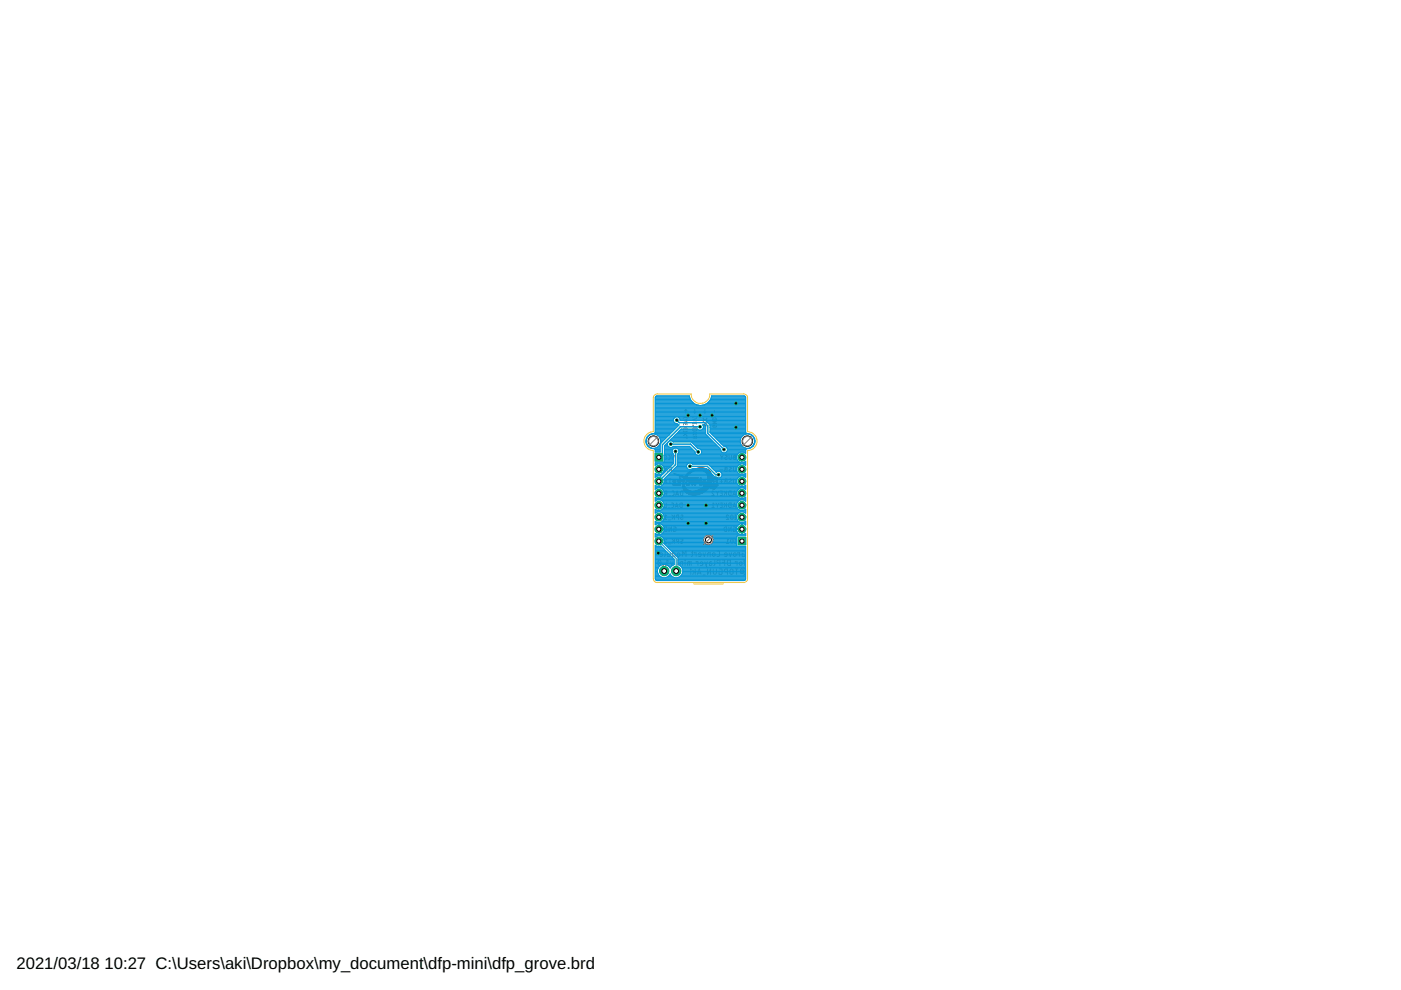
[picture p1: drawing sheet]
<svg xmlns="http://www.w3.org/2000/svg" width="297mm" height="210mm" viewBox="0 0 297 210" stroke-linecap="round" stroke-linejoin="round" font-family="sans-serif">
<defs><g id="words">
<g font-size="3.5">
<text x="3.5" y="205.4">2021/03/18</text>
<text x="22.2" y="205.4">10:27 C:\Users\aki\Dropbox\my_document\dfp-mini\dfp_grove.brd</text>
</g>
</g></defs>
<g fill="none" stroke="#808080" stroke-width=".21">
<path d="M140.9 96.5h.3l.1 .2-.1 .6-.3 .1M140.9 99l.6 1M141.5 99l-.6 1M141.6 96.5h.3l.1 .2v.6l-.4 .1M142 99.5l-.2 .5M142.1 99.5l-.3-.3 .2-.1 .3-.1v1M142.1 99.5h.2M142.4 96.5l.3 .9 .3-.9M144.8 91.4l.3 .2 .6-.2M144.8 88.7l.5-.2 .4 .2M144.9 92.8h.7M144.9 91.9l.7 .5"/>
<path d="M144.9 90.4h.1M145.3 90.9l-.3-.2-.1 .4M145.3 91l.1-.2 .2-.1v.4M145.3 89.9l-.1-.2h-.2l-.1 .4M145.3 90l.2-.3 .1 .4M145.4 86.8v.8M145.4 86.8l-.3 .3M145.4 86.8l.2 .3M145.6 92.6v.4M145.6 91.9l-.7 .5M145.6 88.9l-.7 .3 .7 .2M146.9 91.2l.3 .2 .6-.2"/>
<path d="M146.9 88.5l.4-.2 .5 .2M146.9 92.9h.8v-.3l-.3-.1-.1 .4M146.9 92.5l.4 .1M146.9 91.7l.8 .5M146.9 90.2h.1M147 87.3l.3 .3M147.3 86.8v.8M147.4 90.7l-.4-.1-.1 .4M147.4 90.9v-.3h.2l.1 .4M147.4 89.7l-.1-.2h-.3l-.1 .4M147.4 89.8v-.2l.2-.1 .1 .4M147.6 87.3l-.3 .3"/>
<path d="M147.7 91.7l-.8 .5M147.7 88.8l-.8 .2 .8 .2M149.1 89.2l.2 .4 .5-.1v-.3M149.1 88.6l.2 .3h.5v-.3M149.2 87.3l.2 .3M149.4 86.8v.8M149.7 87.3l-.3 .3M149.8 89.8l-.7 .3 .7 .2M151.2 88.7l.6-.1 .1 .4h-.8zM151.5 87.1v.3M151.9 90.2l-.1 .4-.6-.1-.1-.3h.4v.1M151.9 89.4h-.8l.8 .4h-.8"/>
<path d="M152.7 99.6h.6M152.7 96.5l.4 .4M153.1 96.9v.5M153.4 96.5l-.3 .4M153.7 96.6l.4-.1 .1 .2-.5 .4v.2l.2 .1 .3-.1M153.8 99.1l.4-.1v1l-.4-.1-.2-.1 .3-.4-.2-.1zM153.9 99.4h.3M154.6 96.5v.8l.2 .1 .3-.1v-.8M154.6 99.1h.4l.1 .2-.5 .4v.2l.2 .1 .3-.2M155.5 99v.8l.2 .2 .3-.2v-.8M155.6 96.6l.4-.1v.9l-.5-.1v-.3l.2-.1-.1-.1zM155.7 96.9h.3"/>
<path d="M139.6 119l.5 .6M139.6 118.8l.2-.1a.64 .64 0 0 1 .3 .6 .64 .64 0 0 1-.4 .6l-.2-.6zM140.4 117.6h-.5a.27 .27 0 0 1 .2-.4 .27 .27 0 0 1 .3 .3v.5h-.5M140.6 119.9h.1M140.9 101.6l.6 .9M140.9 110.1h.5M140.9 111.8l.5-.1v1l-.5-.1zM141 116.8v1l-.2 .2M141.1 104.6l-.2 .5M141.1 119.9h.6M141.1 104.6l-.2-.1v-.3l.5-.1v1M141.1 104.6h.3"/>
<path d="M141.3 106.7v.9h-.4M141.4 114.5a.26 .26 0 0 0-.4-.2 .26 .26 0 0 0-.1 .4l.5 .5h-.5M141.4 109.4l-.3-.2v.9M141.5 101.6l-.6 .9M141.6 117.2v.8l.5-.1v-.7M141.7 107.7h.4M141.7 110.2h.5M141.7 115.3h.5M141.7 119l-.3-.3v1.2M141.8 101.6h.5M141.8 105.2h.4M141.8 111.7v1l.5-1v1"/>
<path d="M142 101.6v.9M142.2 119.1l.2 .8 .3-.8M142.4 106.7h.3l.1 .1v.7l-.4 .1M142.5 109.2l.5 .6M142.5 114.3l.5 .5M142.5 104.1h.3l.1 .2v.6l-.4 .2M142.6 116.8v1.2h.5v-.7l-.5-.1M142.8 109.6l-.3 .5M142.8 114.6l-.3 .6M142.8 111.7l.5 .1v.7l-.2 .2h-.3v-.6h.2M143 109.2v.9M143 114.3v.9"/>
<path d="M143.1 107.6l.3-.9 .4 .9M143.2 107.4h.5M143.3 105.1l.3-1 .3 1M143.3 104.8h.5M143.7 118.7h.1M143.7 119.1v.8M143.9 109.7h-.4l-.1-.4 .5-.1v.9M143.9 114.8l-.5-.1 .1-.4h.4v.9M144.2 106.7h.5v.9l-.6-.2zM144.2 119.9v-.6l.2-.2h.3v.8M144.3 104.2l.5-.1v1l-.5-.1zM144.4 109.3l.2-.1 .2 .2-.5 .4v.2l.2 .1 .3-.1"/>
<path d="M144.4 114.3h.2l.2 .2-.5 .4v.2l.2 .1 .3-.1M144.7 118v-1.2l.4 .7 .4-.7v1.2M145.2 118.7h.1M145.2 119.1v.8M145.8 119.9v-.6l.2-.2h.6v.8M146.2 119.1v.8M146.6 117.2h.3M146.8 116.8v1l-.2 .2M147.2 117.3v-.1h.4v.8M147.6 119.2v-.1h.4v.8M148.6 117.6h-.5a.28 .28 0 0 1 .2-.4 .28 .28 0 0 1 .3 .3v.4l-.5 .1M149 119.5h-.5a.28 .28 0 0 1 .2-.4 .28 .28 0 0 1 .3 .3l-.1 .5h-.4"/>
<path d="M149.1 117.2l.2 .8 .3-.8M149.4 119.1l.4 1.2h.2M150 119.1l-.3 .8M150.1 118v-.6l.1-.2h.4v.8M150.9 119.1h-.4l-.1 .2v.6l.4-.1 .1-.3-.5-.1M150.9 107.6h.5M151.2 117.3l.2-.1 .2 .1v.5l-.2 .2-.3-.2zM151.4 104.3a.26 .26 0 0 0-.3-.2 .26 .26 0 0 0-.1 .4l.4 .6h-.5M151.4 106.8l-.2-.1v.9M151.6 118.7v1l-.3 .2M151.8 104.1l.3 .5M151.8 106.7l.3 .4"/>
<path d="M152 116.8h.4l.1 .3v.7l-.5 .2M152.1 104.6v.5M152.1 107.1v.5M152.4 104.1l-.3 .5M152.4 106.7l-.3 .4M152.6 119.4l-.5-.1v-.5l.5-.1v1.2M152.7 102.2h.6M152.7 104.1h.4v1h-.4M152.7 106.7h.4v.9h-.4M152.8 104.5h.3M152.8 107.1h.3M153 101.8v.7"/>
<path d="M153.1 118.7h.5v1.2M153.1 119.2h.5M153.5 104.1l.5 .6M153.5 106.7l.5 .5M153.6 111.8l.5-.1v1l-.5-.1zM153.8 101.6h.4v.9h-.4l-.2-.2 .3-.3-.2-.2zM153.8 104.5l-.3 .6M153.8 107l-.3 .6M153.9 102h.3M154 115.2h.5M154 104.1v1M154 106.7v.9"/>
<path d="M154.2 117.6h-.6a.28 .28 0 0 1 .2-.4 .28 .28 0 0 1 .4 .3l-.1 .5h-.5M154.3 118.8l.6-.1v1.2h-.5l-.2-.2zM154.5 109.4a.26 .26 0 0 0-.3-.2 .26 .26 0 0 0-.1 .4l.4 .5h-.5M154.5 111.7v1l.5-1v1M154.5 114.5l-.2-.2v.9M154.6 104.2l.4-.1v1l-.4-.1zM154.6 106.7h.4v.9l-.4-.1zM154.6 117.2l.2 .8 .3-.8M154.6 101.6h.4l.1 .2-.5 .4v.2l.2 .1 .3-.1M155 109.2l.4 .1v.7l-.2 .1-.3-.1zM155 114.3l.4 .1v.7l-.2 .1-.3-.1zM155.4 105.1l.3-1 .3 1"/>
<path d="M155.4 107.6l.3-.9 .3 .9M155.4 104.8h.5M155.4 107.4h.5M155.5 101.6v.8l.2 .1 .3-.1v-.8M155.5 111.7l.5 .1v.8l-.2 .1h-.3v-.6h.1M155.8 109.2h.2M155.8 110.1h.2M155.8 114.3h.2M155.8 115.2h.2M155.9 109.2v.9M155.9 114.3v.9M155.9 119.2v-.1h.4v.8"/>
<path d="M156.4 117.3v-.1h.4v.8M157.4 116.8l.6 .2v.7l-.1 .3h-.5v-.7h.2M157.6 118.7l.3 .1v1.1M157.6 119.1h.4M146.4 120.6h.1M146.5 121v.8M146.9 121l.5 .4M147.2 121.2l-.3 .6M147.4 120.6v1.2M147.9 121.8l.4-1.2 .4 1.2M148 121.5h.5M149 121.9h.5"/>
<path d="M150 120.6v1.2l.7-1.2v1.2M151.2 120.6v.9l.3 .3 .3-.2 .1-1M152.5 120.6l.6 .2v.8l-.1 .2h-.5v-.7h.2M154.2 121.3l-.6-.2v-.4l.6-.1v1.2M154.9 120.7l.3-.1 .2 .2v.8l-.2 .2-.3-.1-.1-.2zM155.9 120.6h.6M156.2 120.6v1.2M157.3 121.4l.2 .2 .2-.1v-.6l-.4-.1v.6l-.2 .2-.1-.2v-.5a.52 .52 0 0 1 .5-.5 .52 .52 0 0 1 .5 .5v.8l-.4 .3"/>
<circle cx="143.8" cy="117.6" r=".35"/>
<circle cx="155.7" cy="117.6" r=".35"/>
<circle cx="157" cy="119.5" r=".35"/>
</g>
<g fill="#808080" stroke="#808080" stroke-width=".21">
<path d="M146.8 104.9h.7z"/>
<path d="M146.6 104.9h1.1z"/>
<path d="M146.4 104.9h1.5z"/>
<path d="M146.3 104.8l1.7 .1z"/>
<path d="M146.2 104.8h1.9z"/>
<path d="M146.1 104.8h2.1z"/>
<path d="M146 104.7l2.3 .1z"/>
<path d="M146 104.7l2.4 .1z"/>
<path d="M145.9 104.7h2.5z"/>
<path d="M145.8 104.6l2.7 .1z"/>
<path d="M145.8 104.6l2.8 .1z"/>
<path d="M145.8 104.6h2.9z"/>
<path d="M145.7 104.6h3.1z"/>
<path d="M145.6 104.5l3.2 .1z"/>
<path d="M145.6 104.5h3.3z"/>
<path d="M145.5 104.5h3.5z"/>
<path d="M145.5 104.4l3.6 .1z"/>
<path d="M145.5 104.4h3.6z"/>
<path d="M145.4 104.4h3.7z"/>
<path d="M145.4 104.3l3.8 .1z"/>
<path d="M145.4 104.3l3.9 .1z"/>
<path d="M145.4 104.3h3.9z"/>
<path d="M145.3 104.2l4 .1z"/>
<path d="M145.3 104.2l4.1 .1z"/>
<path d="M145.3 104.2h4.1z"/>
<path d="M145.2 104.2h4.3z"/>
<path d="M147.1 104.1l2.4 .1z"/>
<path d="M145.2 104.1l1.4 .1z"/>
<path d="M147.3 104.1l2.2 .1z"/>
<path d="M145.2 104.1l1.2 .1z"/>
<path d="M147.4 104.1h2.2z"/>
<path d="M145.2 104.1h1.1z"/>
<path d="M147.5 104.1h2.1z"/>
<path d="M145.1 104.1h1.1z"/>
<path d="M147.6 104l2 .1z"/>
<path d="M145.1 104l1 .1z"/>
<path d="M147.7 104h2z"/>
<path d="M145.1 104h1z"/>
<path d="M147.8 104h1.9z"/>
<path d="M145.1 104h.9z"/>
<path d="M147.9 103.9l1.9 .1z"/>
<path d="M145.1 103.9l.9 .1z"/>
<path d="M148 103.9h1.8z"/>
<path d="M145 103.9h.9z"/>
<path d="M148.1 103.9h1.8z"/>
<path d="M145 103.9h.8z"/>
<path d="M148.2 103.8l1.7 .1z"/>
<path d="M145 103.8l.8 .1z"/>
<path d="M148.2 103.8h1.7z"/>
<path d="M145 103.8h.7z"/>
<path d="M148.3 103.8h1.6z"/>
<path d="M144.9 103.8h.8z"/>
<path d="M148.3 103.7l1.7 .1z"/>
<path d="M144.9 103.7l.8 .1z"/>
<path d="M148.4 103.7l1.6 .1z"/>
<path d="M144.9 103.7l.7 .1z"/>
<path d="M151.3 103.7h.1z"/>
<path d="M148.5 103.7h1.5z"/>
<path d="M144.9 103.7h.7z"/>
<path d="M151.2 103.7h.3z"/>
<path d="M148.5 103.7h1.6z"/>
<path d="M151.2 103.6l.3 .1z"/>
<path d="M148.5 103.6l1.6 .1z"/>
<path d="M144.9 103.6l.6 .1z"/>
<path d="M151.1 103.6l.5 .1z"/>
<path d="M148.6 103.6l1.5 .1z"/>
<path d="M151 103.6h.6z"/>
<path d="M148.7 103.6h1.4z"/>
<path d="M144.9 103.6h.6z"/>
<path d="M151 103.5l.6 .1z"/>
<path d="M148.7 103.5l1.5 .1z"/>
<path d="M144.9 103.5l.6 .1z"/>
<path d="M150.9 103.5l.7 .1z"/>
<path d="M144.8 103.5l.6 .1z"/>
<path d="M150.8 103.5h.8z"/>
<path d="M148.8 103.5h1.4z"/>
<path d="M144.8 103.5h.6z"/>
<path d="M150.7 103.5h1z"/>
<path d="M150.7 103.4l1 .1z"/>
<path d="M148.9 103.4l1.4 .1z"/>
<path d="M144.8 103.4l.6 .1z"/>
<path d="M150.6 103.4h1.1z"/>
<path d="M148.9 103.4h1.4z"/>
<path d="M144.8 103.4h.6z"/>
<path d="M150.5 103.4h1.2z"/>
<path d="M149 103.4h1.3z"/>
<path d="M144.8 103.4h.5z"/>
<path d="M150.5 103.4h1.3z"/>
<path d="M150.5 103.3l1.3 .1z"/>
<path d="M149.1 103.3l1.3 .1z"/>
<path d="M144.8 103.3l.5 .1z"/>
<path d="M150.5 103.3h1.3z"/>
<path d="M149.1 103.3h1.3z"/>
<path d="M144.8 103.3h.4z"/>
<path d="M150.6 103.2l1.3 .1z"/>
<path d="M149.2 103.2l1.2 .1z"/>
<path d="M144.8 103.2l.4 .1z"/>
<path d="M144.7 103.2l.5 .1z"/>
<path d="M150.6 103.2h1.3z"/>
<path d="M149.2 103.2h1.3z"/>
<path d="M144.7 103.2h.5z"/>
<path d="M150.6 103.1l1.4 .1z"/>
<path d="M149.3 103.1l1.2 .1z"/>
<path d="M144.8 103.1l.4 .1z"/>
<path d="M150.7 103.1h1.3z"/>
<path d="M149.3 103.1h1.2z"/>
<path d="M144.8 103.1h.3z"/>
<path d="M149.3 103.1h1.3z"/>
<path d="M150.7 103l1.3 .1z"/>
<path d="M149.4 103l1.2 .1z"/>
<path d="M144.7 103l.4 .1z"/>
<path d="M150.7 103l1.2 .1z"/>
<path d="M149.4 103l.9 .1z"/>
<path d="M151.4 103h.4z"/>
<path d="M150.7 103h.5z"/>
<path d="M149.4 103h.6z"/>
<path d="M144.7 103h.4z"/>
<path d="M150.7 103h.4z"/>
<path d="M149.5 103h.4z"/>
<path d="M150.7 102.9l.3 .1z"/>
<path d="M149.6 102.9l.3 .1z"/>
<path d="M150.8 102.9h.3z"/>
<path d="M149.6 102.9h.3z"/>
<path d="M145.7 102.9h.2z"/>
<path d="M142.8 102.9h.3z"/>
<path d="M150.3 102.9h.3z"/>
<path d="M149.6 102.9h.2z"/>
<path d="M145.6 102.9h.4z"/>
<path d="M142.8 102.9h.4z"/>
<path d="M151.2 102.8l1.1 .1z"/>
<path d="M150.8 102.8l.2 .1z"/>
<path d="M150.2 102.8l.5 .1z"/>
<path d="M150 102.8l.1 .1z"/>
<path d="M149.7 102.8l.1 .1z"/>
<path d="M149.1 102.8l.3 .1z"/>
<path d="M148.3 102.8l.4 .1z"/>
<path d="M147.3 102.8l.1 .1z"/>
<path d="M146.7 102.8l.2 .1z"/>
<path d="M145.6 102.8l.4 .1z"/>
<path d="M144 102.8l.4 .1z"/>
<path d="M143.4 102.8l.5 .1z"/>
<path d="M142.7 102.8l.5 .1z"/>
<path d="M151.2 102.8h1z"/>
<path d="M150.9 102.8h.1z"/>
<path d="M150.2 102.8h.5z"/>
<path d="M149.9 102.8h.3z"/>
<path d="M149.7 102.8h.1z"/>
<path d="M149.1 102.8h.4z"/>
<path d="M148.4 102.8h.3z"/>
<path d="M147.3 102.8h.1z"/>
<path d="M146.7 102.8h.2z"/>
<path d="M145.6 102.8h.5z"/>
<path d="M144.7 102.8h.4z"/>
<path d="M144 102.8h.3z"/>
<path d="M143.5 102.8h.4z"/>
<path d="M142.7 102.8h.5z"/>
<path d="M149.9 102.8h.8z"/>
<path d="M148.4 102.8h.2z"/>
<path d="M147.3 102.8h.2z"/>
<path d="M145.9 102.8h.2z"/>
<path d="M145.5 102.8h.3z"/>
<path d="M144.8 102.8h.2z"/>
<path d="M144.1 102.8h.2z"/>
<path d="M143.5 102.8h.3z"/>
<path d="M143.1 102.8h.1z"/>
<path d="M142.7 102.8h.2z"/>
<path d="M151.9 102.8h.2z"/>
<path d="M151.2 102.8h.1z"/>
<path d="M150 102.8h.7z"/>
<path d="M149.4 102.8h.2z"/>
<path d="M149 102.8h.2z"/>
<path d="M148.5 102.8h.1z"/>
<path d="M146 102.8h.1z"/>
<path d="M145.5 102.8h.2z"/>
<path d="M143.6 102.8h.2z"/>
<path d="M143.1 102.8h.2z"/>
<path d="M142.6 102.8h.3z"/>
<path d="M152 102.7l.1 .1z"/>
<path d="M151.1 102.7l.2 .1z"/>
<path d="M150.6 102.7l.1 .1z"/>
<path d="M150.1 102.7l.2 .1z"/>
<path d="M149.5 102.7l.1 .1z"/>
<path d="M148.5 102.7l.1 .1z"/>
<path d="M147.3 102.7l.2 .1z"/>
<path d="M146.7 102.7l.2 .1z"/>
<path d="M146 102.7l.2 .1z"/>
<path d="M145.5 102.7l.2 .1z"/>
<path d="M144.9 102.7l.1 .1z"/>
<path d="M144.1 102.7l.2 .1z"/>
<path d="M143.6 102.7l.2 .1z"/>
<path d="M143.2 102.7l.1 .1z"/>
<path d="M142.7 102.7l.1 .1z"/>
<path d="M152 102.7h.1z"/>
<path d="M151.1 102.7h.1z"/>
<path d="M150.6 102.7h.2z"/>
<path d="M150.1 102.7h.1z"/>
<path d="M149.5 102.7h.1z"/>
<path d="M148.7 102.7h.2z"/>
<path d="M148.5 102.7h.1z"/>
<path d="M147.3 102.7h.2z"/>
<path d="M146.7 102.7h.2z"/>
<path d="M146 102.7h.2z"/>
<path d="M145.5 102.7h.1z"/>
<path d="M144.9 102.7h.1z"/>
<path d="M144.1 102.7h.2z"/>
<path d="M143.7 102.7h.1z"/>
<path d="M142.7 102.7h.1z"/>
<path d="M147.2 102.7h.3z"/>
<path d="M143.7 102.7h.2z"/>
<path d="M152 102.6l.1 .1z"/>
<path d="M150.7 102.6l.1 .1z"/>
<path d="M150.1 102.6l.1 .1z"/>
<path d="M149.5 102.6l.1 .1z"/>
<path d="M148.5 102.6l.1 .1z"/>
<path d="M147.2 102.6l.3 .1z"/>
<path d="M146.7 102.6l.2 .1z"/>
<path d="M146.1 102.6l.1 .1z"/>
<path d="M145.5 102.6l.1 .1z"/>
<path d="M144.9 102.6l.1 .1z"/>
<path d="M144.1 102.6l.2 .1z"/>
<path d="M143.7 102.6l.2 .1z"/>
<path d="M142.7 102.6l.1 .1z"/>
<path d="M150.3 102.6l.2 .1z"/>
<path d="M149.5 102.6l.2 .1z"/>
<path d="M149.2 102.6l.2 .1z"/>
<path d="M146.8 102.6l.2 .1z"/>
<path d="M146.6 102.6l.2 .1z"/>
<path d="M143.8 102.6l.1 .1z"/>
<path d="M152 102.6h.1z"/>
<path d="M150.7 102.6h.1z"/>
<path d="M150.3 102.6h.3z"/>
<path d="M149.8 102.6h.1z"/>
<path d="M149.5 102.6h.2z"/>
<path d="M149.1 102.6h.3z"/>
<path d="M148.5 102.6h.1z"/>
<path d="M147.4 102.6h.1z"/>
<path d="M147.2 102.6h.1z"/>
<path d="M146.8 102.6h.2z"/>
<path d="M146.6 102.6h.2z"/>
<path d="M146.1 102.6h.1z"/>
<path d="M145.4 102.6h.2z"/>
<path d="M144.9 102.6h.1z"/>
<path d="M144.1 102.6h.2z"/>
<path d="M143.8 102.6h.1z"/>
<path d="M142.7 102.6h.1z"/>
<path d="M149.6 102.6h.1z"/>
<path d="M149.1 102.6h.4z"/>
<path d="M143.8 102.6h.2z"/>
<path d="M152 102.5l.1 .1z"/>
<path d="M150.7 102.5l.1 .1z"/>
<path d="M150.3 102.5l.3 .1z"/>
<path d="M149.8 102.5l.1 .1z"/>
<path d="M149.6 102.5l.1 .1z"/>
<path d="M149.1 102.5l.4 .1z"/>
<path d="M148.7 102.5l.2 .1z"/>
<path d="M148.5 102.5l.1 .1z"/>
<path d="M147.4 102.5l.1 .1z"/>
<path d="M147.2 102.5l.1 .1z"/>
<path d="M146.9 102.5l.1 .1z"/>
<path d="M146.6 102.5l.1 .1z"/>
<path d="M146.1 102.5l.2 .1z"/>
<path d="M145.4 102.5l.2 .1z"/>
<path d="M144.9 102.5l.1 .1z"/>
<path d="M144.1 102.5l.2 .1z"/>
<path d="M143.8 102.5l.2 .1z"/>
<path d="M142.7 102.5l.2 .1z"/>
<path d="M150.7 102.5l.2 .1z"/>
<path d="M149.8 102.5l.2 .1z"/>
<path d="M149.1 102.5l.3 .1z"/>
<path d="M148.2 102.5l.2 .1z"/>
<path d="M147.4 102.5l.2 .1z"/>
<path d="M152 102.5h.1z"/>
<path d="M150.7 102.5h.2z"/>
<path d="M150.3 102.5h.3z"/>
<path d="M149.8 102.5h.2z"/>
<path d="M149.6 102.5h.1z"/>
<path d="M149 102.5h.5z"/>
<path d="M148.7 102.5h.2z"/>
<path d="M148.5 102.5h.1z"/>
<path d="M148.2 102.5h.2z"/>
<path d="M147.4 102.5h.2z"/>
<path d="M147.2 102.5h.1z"/>
<path d="M146.9 102.5h.1z"/>
<path d="M146.6 102.5h.1z"/>
<path d="M146.1 102.5h.2z"/>
<path d="M145.4 102.5h.1z"/>
<path d="M144.1 102.5h.2z"/>
<path d="M143.9 102.5h.1z"/>
<path d="M142.7 102.5h.2z"/>
<path d="M152 102.4l.1 .1z"/>
<path d="M150.7 102.4l.2 .1z"/>
<path d="M150.3 102.4l.3 .1z"/>
<path d="M149.8 102.4l.2 .1z"/>
<path d="M149.6 102.4l.1 .1z"/>
<path d="M148.7 102.4l.8 .1z"/>
<path d="M148.5 102.4l.1 .1z"/>
<path d="M148.1 102.4l.3 .1z"/>
<path d="M147.4 102.4l.2 .1z"/>
<path d="M147.2 102.4l.1 .1z"/>
<path d="M146.9 102.4l.1 .1z"/>
<path d="M146.6 102.4l.1 .1z"/>
<path d="M146.1 102.4l.2 .1z"/>
<path d="M145.4 102.4l.1 .1z"/>
<path d="M144.1 102.4l.2 .1z"/>
<path d="M143.9 102.4l.1 .1z"/>
<path d="M142.8 102.4l.2 .1z"/>
<path d="M148 102.4l.4 .1z"/>
<path d="M147.5 102.4l.1 .1z"/>
<path d="M143.9 102.4l.2 .1z"/>
<path d="M152 102.4h.1z"/>
<path d="M150.7 102.4h.2z"/>
<path d="M150.3 102.4h.3z"/>
<path d="M149.8 102.4h.2z"/>
<path d="M149.6 102.4h.1z"/>
<path d="M148.7 102.4h.8z"/>
<path d="M148.5 102.4h.1z"/>
<path d="M148 102.4h.4z"/>
<path d="M147.5 102.4h.1z"/>
<path d="M147.1 102.4h.2z"/>
<path d="M146.9 102.4h.1z"/>
<path d="M146.6 102.4h.1z"/>
<path d="M146.1 102.4h.2z"/>
<path d="M145.4 102.4h.1z"/>
<path d="M144.1 102.4h.2z"/>
<path d="M144 102.4h.1z"/>
<path d="M142.9 102.4h.2z"/>
<path d="M148.7 102.4h.2z"/>
<path d="M147.9 102.4h.5z"/>
<path d="M144 102.4h.3z"/>
<path d="M152 102.3l.1 .1z"/>
<path d="M150.7 102.3l.2 .1z"/>
<path d="M150.3 102.3l.3 .1z"/>
<path d="M149.6 102.3l.1 .1z"/>
<path d="M148.7 102.3l.2 .1z"/>
<path d="M148.5 102.3l.1 .1z"/>
<path d="M147.8 102.3l.6 .1z"/>
<path d="M147.5 102.3l.1 .1z"/>
<path d="M147.1 102.3l.2 .1z"/>
<path d="M146.9 102.3l.1 .1z"/>
<path d="M146.6 102.3l.1 .1z"/>
<path d="M146.1 102.3l.2 .1z"/>
<path d="M145.4 102.3l.2 .1z"/>
<path d="M143.9 102.3l.3 .1z"/>
<path d="M143 102.3l.2 .1z"/>
<path d="M152 102.3h.1z"/>
<path d="M150.7 102.3h.2z"/>
<path d="M150.3 102.3h.3z"/>
<path d="M149.6 102.3h.1z"/>
<path d="M148.7 102.3h.2z"/>
<path d="M148.5 102.3h.1z"/>
<path d="M147.7 102.3h.7z"/>
<path d="M147.5 102.3h.1z"/>
<path d="M147.1 102.3h.1z"/>
<path d="M146.9 102.3h.1z"/>
<path d="M146.5 102.3h.2z"/>
<path d="M146.1 102.3h.2z"/>
<path d="M145.4 102.3h.2z"/>
<path d="M144.1 102.3h.1z"/>
<path d="M143.9 102.3h.2z"/>
<path d="M143 102.3h.2z"/>
<path d="M150.7 102.3h.1z"/>
<path d="M146.9 102.3h.2z"/>
<path d="M146.5 102.3h.1z"/>
<path d="M143.9 102.3h.1z"/>
<path d="M143.1 102.3h.1z"/>
<path d="M152 102.2l.1 .1z"/>
<path d="M150.7 102.2l.1 .1z"/>
<path d="M150.3 102.2l.3 .1z"/>
<path d="M149.6 102.2l.1 .1z"/>
<path d="M148.5 102.2l.1 .1z"/>
<path d="M147.7 102.2l.7 .1z"/>
<path d="M147.5 102.2l.1 .1z"/>
<path d="M147.1 102.2l.1 .1z"/>
<path d="M147 102.2l.1 .1z"/>
<path d="M146.5 102.2l.1 .1z"/>
<path d="M146.1 102.2l.2 .1z"/>
<path d="M145.4 102.2l.2 .1z"/>
<path d="M144.1 102.2l.1 .1z"/>
<path d="M143.8 102.2l.2 .1z"/>
<path d="M143.1 102.2l.1 .1z"/>
<path d="M149 102.2l.7 .1z"/>
<path d="M147.8 102.2l.6 .1z"/>
<path d="M147 102.2l.2 .1z"/>
<path d="M146.1 102.2l.1 .1z"/>
<path d="M145.5 102.2l.1 .1z"/>
<path d="M152 102.2h.1z"/>
<path d="M150.7 102.2h.1z"/>
<path d="M150.3 102.2h.3z"/>
<path d="M150.1 102.2h.1z"/>
<path d="M148.9 102.2h.8z"/>
<path d="M148.5 102.2h.1z"/>
<path d="M147.8 102.2h.6z"/>
<path d="M147.5 102.2h.1z"/>
<path d="M147 102.2h.2z"/>
<path d="M146.5 102.2h.1z"/>
<path d="M146.1 102.2h.1z"/>
<path d="M145.5 102.2h.1z"/>
<path d="M144.1 102.2h.1z"/>
<path d="M143.8 102.2h.1z"/>
<path d="M143.1 102.2h.1z"/>
<path d="M150.3 102.2h.2z"/>
<path d="M147.5 102.2h.2z"/>
<path d="M152 102.1l.1 .1z"/>
<path d="M150.7 102.1l.1 .1z"/>
<path d="M150.3 102.1l.2 .1z"/>
<path d="M150.1 102.1l.1 .1z"/>
<path d="M148.9 102.1l.8 .1z"/>
<path d="M148.7 102.1l.2 .1z"/>
<path d="M148.5 102.1l.1 .1z"/>
<path d="M147.8 102.1l.6 .1z"/>
<path d="M147.6 102.1l.1 .1z"/>
<path d="M147.3 102.1l.1 .1z"/>
<path d="M147 102.1l.2 .1z"/>
<path d="M146.5 102.1l.1 .1z"/>
<path d="M146.1 102.1l.1 .1z"/>
<path d="M145.5 102.1l.1 .1z"/>
<path d="M144.1 102.1l.1 .1z"/>
<path d="M143.7 102.1l.2 .1z"/>
<path d="M143.1 102.1l.1 .1z"/>
<path d="M150.6 102.1l.2 .1z"/>
<path d="M149.5 102.1l.1 .1z"/>
<path d="M149 102.1l.1 .1z"/>
<path d="M144.8 102.1l.2 .1z"/>
<path d="M143.7 102.1l.1 .1z"/>
<path d="M151.3 102.1h.8z"/>
<path d="M150.6 102.1h.2z"/>
<path d="M150.1 102.1h.1z"/>
<path d="M149.5 102.1h.1z"/>
<path d="M149 102.1h.1z"/>
<path d="M148.5 102.1h.1z"/>
<path d="M147.8 102.1h.6z"/>
<path d="M147.6 102.1h.1z"/>
<path d="M147.3 102.1h.1z"/>
<path d="M147 102.1h.2z"/>
<path d="M146.5 102.1h.1z"/>
<path d="M146 102.1h.2z"/>
<path d="M145.5 102.1h.1z"/>
<path d="M144.8 102.1h.2z"/>
<path d="M144.5 102.1h.2z"/>
<path d="M144.1 102.1h.1z"/>
<path d="M143.7 102.1h.1z"/>
<path d="M143.1 102.1h.1z"/>
<path d="M151.3 102l.8 .1z"/>
<path d="M150.6 102l.1 .1z"/>
<path d="M150.1 102l.1 .1z"/>
<path d="M149.5 102l.1 .1z"/>
<path d="M149 102l.1 .1z"/>
<path d="M148.5 102l.1 .1z"/>
<path d="M147.8 102l.6 .1z"/>
<path d="M147.6 102l.1 .1z"/>
<path d="M147.3 102l.1 .1z"/>
<path d="M147 102l.1 .1z"/>
<path d="M146.4 102l.2 .1z"/>
<path d="M146 102l.2 .1z"/>
<path d="M145.5 102l.2 .1z"/>
<path d="M144.8 102l.2 .1z"/>
<path d="M144.5 102l.2 .1z"/>
<path d="M144.1 102l.1 .1z"/>
<path d="M143.6 102l.2 .1z"/>
<path d="M143.1 102l.1 .1z"/>
<path d="M142.7 102l.1 .1z"/>
<path d="M150.5 102l.2 .1z"/>
<path d="M150.1 102l.2 .1z"/>
<path d="M149.4 102l.2 .1z"/>
<path d="M149 102l.2 .1z"/>
<path d="M146 102l.1 .1z"/>
<path d="M152 102h.1z"/>
<path d="M150.9 102h.1z"/>
<path d="M150.5 102h.2z"/>
<path d="M150.1 102h.2z"/>
<path d="M149.4 102h.2z"/>
<path d="M149.1 102h.1z"/>
<path d="M148.5 102h.1z"/>
<path d="M147.8 102h.6z"/>
<path d="M147.6 102h.1z"/>
<path d="M147.3 102h.2z"/>
<path d="M147 102h.2z"/>
<path d="M146.4 102h.1z"/>
<path d="M145.9 102h.2z"/>
<path d="M145.6 102h.2z"/>
<path d="M144.5 102h.4z"/>
<path d="M144.1 102h.1z"/>
<path d="M143.6 102h.2z"/>
<path d="M143.1 102h.1z"/>
<path d="M142.6 102h.3z"/>
<path d="M150.1 102h.6z"/>
<path d="M149.1 102h.4z"/>
<path d="M147.8 102h.5z"/>
<path d="M145.6 102h.5z"/>
<path d="M143.5 102h.4z"/>
<path d="M143 102h.2z"/>
<path d="M142.7 102h.2z"/>
<path d="M152 101.9l.1 .1z"/>
<path d="M150.8 101.9l.2 .1z"/>
<path d="M150.2 101.9l.4 .1z"/>
<path d="M149.1 101.9l.4 .1z"/>
<path d="M148.5 101.9l.1 .1z"/>
<path d="M147.9 101.9l.3 .1z"/>
<path d="M147.6 101.9l.1 .1z"/>
<path d="M147.3 101.9l.2 .1z"/>
<path d="M147 101.9l.2 .1z"/>
<path d="M146.4 101.9l.1 .1z"/>
<path d="M145.6 101.9l.4 .1z"/>
<path d="M144.5 101.9l.3 .1z"/>
<path d="M144.1 101.9l.1 .1z"/>
<path d="M142.7 101.9l.5 .1z"/>
<path d="M152 101.9h.1z"/>
<path d="M150.8 101.9h.2z"/>
<path d="M150.2 101.9h.4z"/>
<path d="M149.2 101.9h.3z"/>
<path d="M148.5 101.9h.1z"/>
<path d="M147.9 101.9h.2z"/>
<path d="M147.6 101.9h.1z"/>
<path d="M147.3 101.9h.2z"/>
<path d="M147 101.9h.2z"/>
<path d="M146.7 101.9h.1z"/>
<path d="M146.4 101.9h.1z"/>
<path d="M145.7 101.9h.3z"/>
<path d="M145 101.9h.2z"/>
<path d="M144.5 101.9h.2z"/>
<path d="M144.1 101.9h.1z"/>
<path d="M142.8 101.9h.3z"/>
<path d="M150.3 101.9h.2z"/>
<path d="M149.2 101.9h.2z"/>
<path d="M147.9 101.9h.1z"/>
<path d="M146.9 101.9h.3z"/>
<path d="M146.6 101.9h.2z"/>
<path d="M142.9 101.9h.1z"/>
<path d="M150.7 101.9h.3z"/>
<path d="M147.6 101.9h.2z"/>
<path d="M147.1 101.9h.1z"/>
<path d="M146.9 101.9h.1z"/>
<path d="M146.3 101.9h.2z"/>
<path d="M152 101.8l.1 .1z"/>
<path d="M150.7 101.8l.3 .1z"/>
<path d="M148.5 101.8l.1 .1z"/>
<path d="M147.6 101.8l.2 .1z"/>
<path d="M147.3 101.8l.2 .1z"/>
<path d="M147.1 101.8l.1 .1z"/>
<path d="M146.9 101.8l.1 .1z"/>
<path d="M146.6 101.8l.2 .1z"/>
<path d="M146.3 101.8l.2 .1z"/>
<path d="M145 101.8l.2 .1z"/>
<path d="M144.1 101.8l.1 .1z"/>
<path d="M152 101.8h.1z"/>
<path d="M150.6 101.8h.4z"/>
<path d="M148.5 101.8h.1z"/>
<path d="M147.6 101.8h.2z"/>
<path d="M147.4 101.8h.1z"/>
<path d="M147.1 101.8h.1z"/>
<path d="M146.9 101.8h.1z"/>
<path d="M146.6 101.8h.2z"/>
<path d="M146.3 101.8h.2z"/>
<path d="M144.9 101.8h.3z"/>
<path d="M144.1 101.8h.1z"/>
<path d="M147.7 101.8h.1z"/>
<path d="M146.6 101.8h.1z"/>
<path d="M152 101.7l.1 .1z"/>
<path d="M150.3 101.7l.7 .1z"/>
<path d="M148.5 101.7l.1 .1z"/>
<path d="M147.7 101.7l.1 .1z"/>
<path d="M147.4 101.7l.1 .1z"/>
<path d="M147.1 101.7l.1 .1z"/>
<path d="M146.9 101.7l.1 .1z"/>
<path d="M146.6 101.7l.2 .1z"/>
<path d="M146.3 101.7l.1 .1z"/>
<path d="M144.9 101.7l.3 .1z"/>
<path d="M144.1 101.7l.1 .1z"/>
<path d="M152 101.7h.1z"/>
<path d="M150.3 101.7h.7z"/>
<path d="M148.5 101.7h.1z"/>
<path d="M147.7 101.7h.1z"/>
<path d="M147.1 101.7h.2z"/>
<path d="M146.9 101.7h.1z"/>
<path d="M146.6 101.7h.2z"/>
<path d="M146.3 101.7h.1z"/>
<path d="M144.9 101.7h.3z"/>
<path d="M144.1 101.7h.1z"/>
<path d="M146.6 101.7h.1z"/>
<path d="M152 101.6l.1 .1z"/>
<path d="M150.3 101.6l.7 .1z"/>
<path d="M148.5 101.6l.1 .1z"/>
<path d="M147.7 101.6l.1 .1z"/>
<path d="M147.1 101.6l.2 .1z"/>
<path d="M146.9 101.6l.1 .1z"/>
<path d="M146.5 101.6l.2 .1z"/>
<path d="M146.3 101.6l.1 .1z"/>
<path d="M146 101.6l.2 .1z"/>
<path d="M144.9 101.6l.3 .1z"/>
<path d="M144.1 101.6l.1 .1z"/>
<path d="M146.8 101.6l.2 .1z"/>
<path d="M146 101.6l.1 .1z"/>
<path d="M152 101.6h.1z"/>
<path d="M150.3 101.6h.7z"/>
<path d="M148.5 101.6h.1z"/>
<path d="M147.7 101.6h.1z"/>
<path d="M147.2 101.6h.1z"/>
<path d="M146.8 101.6h.2z"/>
<path d="M146.5 101.6h.2z"/>
<path d="M146.3 101.6h.1z"/>
<path d="M145.9 101.6h.2z"/>
<path d="M145 101.6h.3z"/>
<path d="M144.1 101.6h.1z"/>
<path d="M146.8 101.6h.1z"/>
<path d="M146.2 101.6h.2z"/>
<path d="M145.8 101.6h.3z"/>
<path d="M152 101.5l.1 .1z"/>
<path d="M150.3 101.5l.7 .1z"/>
<path d="M148.5 101.5l.1 .1z"/>
<path d="M147.7 101.5l.1 .1z"/>
<path d="M147.2 101.5l.1 .1z"/>
<path d="M146.8 101.5l.1 .1z"/>
<path d="M146.5 101.5l.2 .1z"/>
<path d="M146.2 101.5l.2 .1z"/>
<path d="M145.7 101.5l.4 .1z"/>
<path d="M145 101.5l.3 .1z"/>
<path d="M144.1 101.5l.1 .1z"/>
<path d="M150.4 101.5l.6 .1z"/>
<path d="M147.7 101.5l.2 .1z"/>
<path d="M146.2 101.5l.1 .1z"/>
<path d="M152 101.5h.1z"/>
<path d="M150.4 101.5h.6z"/>
<path d="M148.5 101.5h.1z"/>
<path d="M147.7 101.5h.2z"/>
<path d="M147.2 101.5h.1z"/>
<path d="M146.8 101.5h.1z"/>
<path d="M146.5 101.5h.1z"/>
<path d="M146.2 101.5h.1z"/>
<path d="M145.6 101.5h.5z"/>
<path d="M145 101.5h.3z"/>
<path d="M144.1 101.5h.1z"/>
<path d="M150.5 101.5h.5z"/>
<path d="M147.8 101.5h.1z"/>
<path d="M145.5 101.5h.6z"/>
<path d="M145 101.5h.2z"/>
<path d="M144.1 101.5h.2z"/>
<path d="M152 101.4l.1 .1z"/>
<path d="M151.2 101.4l.1 .1z"/>
<path d="M150.5 101.4l.5 .1z"/>
<path d="M150.1 101.4l.1 .1z"/>
<path d="M148.5 101.4l.2 .1z"/>
<path d="M147.8 101.4l.1 .1z"/>
<path d="M147.2 101.4l.1 .1z"/>
<path d="M146.8 101.4l.1 .1z"/>
<path d="M146.2 101.4l.1 .1z"/>
<path d="M145.5 101.4l.5 .1z"/>
<path d="M144.1 101.4l.2 .1z"/>
<path d="M152 101.4h.1z"/>
<path d="M151.2 101.4h.1z"/>
<path d="M150.5 101.4h.5z"/>
<path d="M150.1 101.4h.2z"/>
<path d="M148.5 101.4h.2z"/>
<path d="M147.8 101.4h.1z"/>
<path d="M147.2 101.4h.1z"/>
<path d="M146.7 101.4h.2z"/>
<path d="M146.2 101.4h.1z"/>
<path d="M145.4 101.4h.6z"/>
<path d="M144.1 101.4h.2z"/>
<path d="M151.9 101.4h.2z"/>
<path d="M151.2 101.4h.5z"/>
<path d="M150.1 101.4h.1z"/>
<path d="M147.8 101.4h.2z"/>
<path d="M147.2 101.4h.2z"/>
<path d="M145.3 101.4h.6z"/>
<path d="M144.1 101.4h.1z"/>
<path d="M151.2 101.3l.9 .1z"/>
<path d="M150.5 101.3l.5 .1z"/>
<path d="M148.5 101.3l.1 .1z"/>
<path d="M147.8 101.3l.2 .1z"/>
<path d="M147.2 101.3l.2 .1z"/>
<path d="M146.7 101.3l.2 .1z"/>
<path d="M146.1 101.3l.2 .1z"/>
<path d="M145.2 101.3l.7 .1z"/>
<path d="M144.1 101.3l.1 .1z"/>
<path d="M151.2 101.3h.9z"/>
<path d="M150.4 101.3h.6z"/>
<path d="M147.7 101.3h.3z"/>
<path d="M147.1 101.3h.4z"/>
<path d="M146.7 101.3h.2z"/>
<path d="M146.1 101.3h.3z"/>
<path d="M145.2 101.3h.7z"/>
<path d="M151.2 101.3h1z"/>
<path d="M147.6 101.3h.5z"/>
<path d="M146.6 101.3h.4z"/>
<path d="M146 101.3h.4z"/>
<path d="M145.1 101.3h.8z"/>
<path d="M150.2 101.3h.8z"/>
<path d="M148 101.3h.1z"/>
<path d="M145 101.3h.8z"/>
<path d="M150.2 101.2l.8 .1z"/>
<path d="M144.9 101.2l.9 .1z"/>
<path d="M150.2 101.2h.8z"/>
<path d="M144.9 101.2h.7z"/>
<path d="M150.1 101.2h.9z"/>
<path d="M144.8 101.2h.7z"/>
<path d="M150.1 101.1l.9 .1z"/>
<path d="M144.7 101.1l.8 .1z"/>
<path d="M144.6 101.1l.8 .1z"/>
<path d="M150.1 101.1h.9z"/>
<path d="M144.6 101.1h.7z"/>
<path d="M150.1 101l.9 .1z"/>
<path d="M144.5 101l.6 .1z"/>
<path d="M144.4 101l.7 .1z"/>
<path d="M150.1 101h.9z"/>
<path d="M145.4 101h.2z"/>
<path d="M144.4 101h.5z"/>
<path d="M145.3 101h.3z"/>
<path d="M144.3 101h.6z"/>
<path d="M150.1 100.9l.8 .1z"/>
<path d="M145.3 100.9l.3 .1z"/>
<path d="M144.2 100.9l.6 .1z"/>
<path d="M145.4 100.9l.3 .1z"/>
<path d="M144.1 100.9l.6 .1z"/>
<path d="M150.1 100.9h.8z"/>
<path d="M145.4 100.9h.3z"/>
<path d="M144.1 100.9h.4z"/>
<path d="M144 100.9h.5z"/>
<path d="M150 100.8l.9 .1z"/>
<path d="M145.4 100.8l.3 .1z"/>
<path d="M143.9 100.8l.5 .1z"/>
<path d="M150 100.8h.9z"/>
<path d="M145.4 100.8h.4z"/>
<path d="M143.8 100.8h.5z"/>
<path d="M143.8 100.8h.4z"/>
<path d="M145.5 100.8h.3z"/>
<path d="M143.7 100.8h.4z"/>
<path d="M150 100.7l.9 .1z"/>
<path d="M145.5 100.7l.4 .1z"/>
<path d="M143.6 100.7l.4 .1z"/>
<path d="M150 100.7h.9z"/>
<path d="M145.5 100.7h.4z"/>
<path d="M143.6 100.7h.3z"/>
<path d="M143.5 100.7h.3z"/>
<path d="M150 100.6l.9 .1z"/>
<path d="M145.5 100.6l.4 .1z"/>
<path d="M143.4 100.6l.3 .1z"/>
<path d="M150 100.6h.9z"/>
<path d="M145.6 100.6h.4z"/>
<path d="M143.3 100.6h.3z"/>
<path d="M143.3 100.6h.2z"/>
<path d="M149.9 100.5l1 .1z"/>
<path d="M145.6 100.5l.4 .1z"/>
<path d="M143.2 100.5l.2 .1z"/>
<path d="M149.9 100.5l.9 .1z"/>
<path d="M143.1 100.5l.2 .1z"/>
<path d="M149.9 100.5h.9z"/>
<path d="M145.6 100.5h.5z"/>
<path d="M143 100.5h.2z"/>
<path d="M145.7 100.5h.4z"/>
<path d="M143 100.5h.1z"/>
<path d="M149.9 100.4l.9 .1z"/>
<path d="M145.7 100.4l.4 .1z"/>
<path d="M142.9 100.4l.1 .1z"/>
<path d="M149.8 100.4l1 .1z"/>
<path d="M145.7 100.4l.5 .1z"/>
<path d="M149.8 100.4h1z"/>
<path d="M145.8 100.4h.4z"/>
<path d="M145.8 100.4h.5z"/>
<path d="M149.8 100.3l.9 .1z"/>
<path d="M145.8 100.3l.5 .1z"/>
<path d="M149.8 100.3h.9z"/>
<path d="M145.8 100.3h.5z"/>
<path d="M145.9 100.3h.4z"/>
<path d="M149.7 100.2l1 .1z"/>
<path d="M145.9 100.2l.5 .1z"/>
<path d="M149.7 100.2h1z"/>
<path d="M146 100.2h.4z"/>
<path d="M146 100.2h.5z"/>
<path d="M149.6 100.2h1.1z"/>
<path d="M149.6 100.1l1 .1z"/>
<path d="M146 100.1l.6 .1z"/>
<path d="M149.6 100.1h1z"/>
<path d="M146.1 100.1h.5z"/>
<path d="M149.5 100l1.1 .1z"/>
<path d="M146.2 100l.5 .1z"/>
<path d="M149.5 100l1 .1z"/>
<path d="M149.5 100h1.1z"/>
<path d="M146.3 100h.5z"/>
<path d="M149.4 99.9l1.1 .1z"/>
<path d="M146.3 99.9l.6 .1z"/>
<path d="M149.3 99.9h1.2z"/>
<path d="M146.4 99.9h.6z"/>
<path d="M149.2 99.9h1.2z"/>
<path d="M146.5 99.9h.5z"/>
<path d="M149.2 99.8l1.2 .1z"/>
<path d="M146.5 99.8l.6 .1z"/>
<path d="M149.1 99.8h1.3z"/>
<path d="M146.6 99.8h.6z"/>
<path d="M146.6 99.8h.7z"/>
<path d="M149 99.8h1.3z"/>
<path d="M146.6 99.8h.8z"/>
<path d="M148.9 99.7l1.4 .1z"/>
<path d="M146.7 99.7l.8 .1z"/>
<path d="M148.8 99.7h1.5z"/>
<path d="M146.8 99.7h.8z"/>
<path d="M148.6 99.7h1.6z"/>
<path d="M146.8 99.7h1z"/>
<path d="M148.4 99.6l1.8 .1z"/>
<path d="M146.9 99.6l1.2 .1z"/>
<path d="M146.9 99.6l3.3 .1z"/>
<path d="M147 99.6h3.1z"/>
<path d="M147 99.5l3.1 .1z"/>
<path d="M147.1 99.5l2.9 .1z"/>
<path d="M147.2 99.5h2.8z"/>
<path d="M147.2 99.5h2.7z"/>
<path d="M147.3 99.4l2.6 .1z"/>
<path d="M147.4 99.4l2.4 .1z"/>
<path d="M147.5 99.4h2.2z"/>
<path d="M147.6 99.4h2.1z"/>
<path d="M147.7 99.3l1.9 .1z"/>
<path d="M147.8 99.3h1.7z"/>
<path d="M147.8 99.3h1.6z"/>
<path d="M148 99.3h1.3z"/>
<path d="M148.2 99.2l.9 .1z"/>
<path d="M148.4 99.2h.5z"/>
</g>
<path d="M142.2 94.2h4.2l1.6 1.6M143.2 95.7v2.8l-3.5 3.5M143.5 89.1l.5 .5h5.4l.7 .7v1.6l3.4 3.4M146.3 98.9h3.6l1.8 1.7h.7M148.4 90.5h-4.1l-3.9 3.8v1.9l-.7 .8" fill="none" stroke="#0696d7" stroke-width=".32"/>
<g fill="none" stroke="#0696d7" stroke-width=".21">
<path d="M136.9 93.4h.1M136.9 93.6h.1M137 93.8h.1M137 93.3h.1M137 94h.1M137 93.1h.1M137 93.2a1.53 1.53 0 0 1 1.5-1.2 1.53 1.53 0 0 1 1.5 1.2M137 93.2v.6l.3 .6 .4 .4M137.1 94.1h.1M137.1 92.9h.1M137.2 94.3h.1M137.2 92.8h.1"/>
<path d="M137.2 94.5h.2M137.2 92.6h.2M137.4 94.6h.1M137.4 92.4h.1M137.6 94.8h.1M137.6 92.2h.2M137.7 94.8l.5 .2h.6l.6-.2M137.9 95h.2M137.9 92.1h.3M138.9 95.3h1.1M138.9 92.1h3.1M138.9 91.7h3.5"/>
<path d="M138.9 89.2h3.9M138.9 91.2h4M138.9 98.4h.5M138.9 98.6h.1M138.9 98.2h3.9M138.9 95.7h1.1M138.9 95.5h1.1M138.9 91.5h3.6M138.9 91.4h3.8M138.9 91h4.1M138.9 90.9h4.3M138.9 90.7h4.5"/>
<path d="M138.9 90.5h4.7M138.9 90.4h4.8M138.9 90.2h5M138.9 90h4.8M138.9 89.8h4.7M138.9 89.7h4.2M138.9 89.5h4M138.9 89.3h3.9M138.9 89h3.9M138.9 88.8h3.9M138.9 88.6h4M138.9 88.5h4.3"/>
<path d="M138.9 88.3h19.2M138.9 88.1h19.2M138.9 87.9h19.2M138.9 87.8h19.2M138.9 87.6h19.2M138.9 87.4h19.2M138.9 87.3h19.2M138.9 87.1h19.2M138.9 86.9h19.2M138.9 86.8h19.2M138.9 86.6h19.2M138.9 86.4h19.2"/>
<path d="M138.9 86.3h19.2M138.9 86.1h19.2M138.9 85.9h9.2M138.9 85.7h8.6M138.9 85.6h8.3M138.9 85.4h8M138.9 85.2h7.9M138.9 85h7.7M138.9 84.9h7.6M138.9 84.7h7.5M138.9 84.5h7.4M138.9 84.4h7.4"/>
<path d="M139 84.2h7.2M139 95h1M139.1 84h7M139.1 84l-.2 .3v7.4l-.2 .2M139.1 84l7-.1 .3 .9M139.3 92.2h2.6M139.4 94.8h.6M139.5 92.4h2.2M139.6 94.6h.4M139.7 92.6h1.8M139.7 94.5h.3M139.8 92.8h1.5"/>
<path d="M139.8 94.3h.2M139.9 94.1h.1M139.9 92.9h1.3M140 98.4h2.7M140 93.1h1M140 94h.1M140 93.4h.7M140 93.2v.6l-.2 .6-.4 .4M140 93.8h.3M140 93.6h.5M140 93.3h.8M140.4 98.6h2.1"/>
<path d="M140.5 98.7h1.8M140.7 98.9h1.5M140.7 98.1h2.1M140.7 99.9h.4M140.7 99.1h1.3M140.8 99.8h.5M140.8 97.9l-.2 .2h-1.7v.6a1.14 1.14 0 0 1 1.9 .6M140.8 99.3v.4M140.8 99.7l-.5 .8M140.8 96.5h2M140.8 99.6h.7M140.8 99.4h.8"/>
<path d="M140.8 99.3h1M140.8 97.9h2M140.8 97.7h2M140.8 97.6h2M140.8 97.4h2M140.8 97.2h2M140.8 97h2M140.8 96.9h2M140.8 96.7h2M140.9 94.6h.8M140.9 95.8h1.6M140.9 95.1h1.9"/>
<path d="M140.9 95h5.7M140.9 96h1.7M140.9 96.4h1.9M140.9 96.2h1.8M140.9 95.7h1.6M140.9 95.5h1.7M140.9 95.3h1.7M140.9 94.8h1M140.9 94.5h.7M141.1 94.3h.4M141.3 94.1h.2M141.4 94h.1"/>
<path d="M141.5 94.3a.71 .71 0 0 0 .5 .6 .71 .71 0 0 0 .7-.3h3.5l1.1 1.2v.2M141.6 93.8h.1M141.6 93.8l-.1 .5M141.8 93.6h.1M141.9 93.4h9.1M142.1 93.5l-.5 .3M142.1 93.3h8.7M142.2 91.9h-3.7a1.6 1.6 0 0 0-1.6 1.6 1.6 1.6 0 0 0 1.6 1.6h1.5M142.3 93.1h8.3M142.3 93.5l.4 .2h3.9l1.4 1.4a.7 .7 0 0 1 .7 .4 .7 .7 0 0 1 0 .7M142.4 99.9h8M142.5 92.9h8"/>
<path d="M142.5 95.8l.3 .4v2.1l-2.7 2.7M142.5 94.8h3.9M142.6 99.8h7.6M142.6 95.3l-.1 .5M142.6 93.6h8.6M142.6 92.8h7.7M142.8 99.6h7.3M142.8 92.6h7.3M142.9 89.5l1.1 .6-4 4v1.7h-1.1v-.4l-.2-.3M142.9 99.4h2.9M143 92.4h6.9M143.1 95l-.5 .3"/>
<path d="M143.1 99.3h2.6M143.2 92.2h6.6M143.3 99.1h2.3M143.3 92.1h6.3M143.4 95a.7 .7 0 0 1 .5 .8M143.4 98.9h2.2M143.5 91.9h6.1M143.6 98.7h2M143.7 91.7h5.9M143.7 95.1h3M143.7 96.5h12.6M143.7 98.4h2"/>
<path d="M143.7 98.6h1.9M143.7 98.2h2.3M143.7 98.1h13.3M143.7 97.9h12.9M143.7 97.7h12.8M143.7 97.6h12.6M143.7 97.4h12.6M143.7 97.2h12.5M143.7 97h12.5M143.7 96.9h12.5M143.7 96.7h12.5M143.7 96.4h3.9"/>
<path d="M143.7 96.2h3.7M143.8 88.5h14.3M143.8 91.5h5.8M143.8 95.3h3.1M143.9 96h3.5M143.9 95.5h3.2M143.9 95.8h3.4M143.9 95.8l-.2 .4v2.5l-3 2.9M143.9 95.7h3.3M144 91.4h5.6M144 88.6h14.1M144.1 88.8h14"/>
<path d="M144.2 91.2h5.4M144.2 89h13.9M144.3 91h3.7M145.7 99.3a.73 .73 0 0 0 1.1 0h3l1.5 1.5M146.4 84.8h.1M146.4 84.8l.5 .6M146.6 98.2h11.5M146.7 93.8h4.6M146.7 99.4h3.2M146.8 94h4.7M146.9 85.4h.1M146.9 85.4l.8 .4"/>
<path d="M147 94.1h4.7M147.2 94.3h4.6M147.3 96l.1 .2 .5 .3M147.3 94.5h4.7M147.5 94.6h4.7M147.7 85.8v.1M147.7 85.8l.8 .2M147.7 94.8h4.7M147.8 95h4.7M148.3 95.1h4.4M148.3 91.2l-.4-.2h-3.5l-3.5 3.5-.1 3.4M148.5 86h.1"/>
<path d="M148.5 96.4h7.8M148.5 95.3h4.3M148.7 96.2l-.5 .3M148.7 96.2h7.8M148.7 95.5h4.1M148.7 96h8M148.7 95.7h4.2M148.8 95.8h4.2M148.9 91h.7M148.9 85.9h9.2M149 90.9h.6M149.1 90.2h.2"/>
<path d="M149.1 90.7h.5M149.1 90.4l-.1-.3 .6 .4v1.6M149.1 90.4a.73 .73 0 0 1-.5 .8M149.1 90.5h.5M149.1 90.4h.4M149.4 85.8l-.9 .2M149.4 85.8v.1M149.5 85.7h8.6M149.6 89.2l.9 .9v1.6M149.6 92.1l3.2 3.1v.3M149.7 89.3h8.4M149.8 85.6h8.3"/>
<path d="M149.9 89.5h8.2M150.1 85.4l-.7 .4M150.1 85.4h.1M150.1 89.7h8M150.1 85.4h8M150.1 98.4l1.8 1.7M150.2 85.2h7.9M150.3 89.8h7.8M150.3 98.6h6.3M150.4 85h7.7M150.4 90h7.7M150.5 98.7h6"/>
<path d="M150.5 84.9h7.6M150.5 91.7l2.9 2.9a.71 .71 0 0 1 .8 .6 .71 .71 0 0 1-.6 .8M150.5 91.2h7.6M150.5 91.5h7.6M150.5 91.4h7.6M150.5 91h7.6M150.5 90.9h7.6M150.5 90.7h7.6M150.5 90.5h7.6M150.5 90.4h7.6M150.5 90.2h7.6M150.6 91.7h7.5"/>
<path d="M150.6 84.8l.3-.9 7 .1 .2 .3v7.4M150.6 84.8l-.5 .6M150.6 84.8h.1M150.6 98.9h5.7M150.6 84.7h7.5M150.7 84.5h7.4M150.7 91.9h7.8a1.6 1.6 0 0 1 1.6 1.6 1.6 1.6 0 0 1-1.6 1.6h-4.3M150.8 84.4h7.3M150.8 99.1h5.5M150.8 84.2h7.3M150.9 92.1h7.2M150.9 84h7"/>
<path d="M151 99.3h5.2M151.1 92.2h6.6M151.2 99.4h5M151.3 92.4h6.2M151.3 99.6h4.9M151.4 92.6h5.9M151.5 99.8h4.7M151.6 92.8h5.6M151.7 99.9h4.6M151.8 92.9h5.3M151.9 93.1h5.1M152.1 93.3h4.9"/>
<path d="M152.2 99.9l-.3 .2M152.3 93.4h4.7M152.4 93.6h4.6M152.5 99.9a.7 .7 0 0 1 .6 .9M152.6 93.8h4.4M152.8 94h4.2M152.8 95.5l.3 .4 .3 .1M153 94.1h4.1M153.1 94.3h4M153.3 94.5h3.9M153.7 94.6h3.7M154 95.8h4.1"/>
<path d="M154 94.8h3.6M154.1 95.7h4M154.1 95h3.9M154.2 95.5h3.9M154.2 95.3h3.9M156.2 97.2a1.12 1.12 0 0 0 1.9 .6v.9a1.12 1.12 0 0 0-1.9 .6M156.2 99.3v.4M156.2 99.7l.5 .8M156.7 96l-.5 .7v.5M157 93.2a1.53 1.53 0 0 1 1.5-1.2 1.53 1.53 0 0 1 1.5 1.2M157 93.2v.6l.2 .6 .4 .4M157 98.4h-10.2a.72 .72 0 0 0-1-.1 .72 .72 0 0 0-.1 1"/>
<path d="M157.1 95.8l-.4 .2M157.5 95.8l.4 .2M157.6 98.4h.5M157.6 94.8l.6 .2h.5l.6-.2M157.6 98.1h.5M157.9 96h.2M158 98.6h.1M158 97.9h.1M158.1 89.2h-13.9a.72 .72 0 0 0-.9-.8 .72 .72 0 0 0-.4 1.1M158.1 91.7l.2 .2M158.3 95.1l-.2 .3v.8l-.2-.2M158.8 92.1h.3"/>
<path d="M158.9 95h.2M159.2 92.2h.2M159.3 94.8h.1M159.4 92.4h.2M159.5 94.6h.1M159.6 92.6h.2M159.6 94.5h.2M159.7 92.8h.2M159.8 94.3h.1M159.8 94.1h.2M159.8 92.9h.2M159.9 93.1h.1"/>
<path d="M159.9 94h.1M160 93.4h.1M160 93.2v.6l-.3 .6-.4 .4M160 93.8h.1M160 93.6h.1M160 93.3h.1M138.9 105.4v.9l.5-.3M138.9 108v.8l.5-.3M138.9 113.1v.8a1.13 1.13 0 0 1 1.9 .6M138.9 113.1l.7 .3v-1.1h17.8v1.1l.7-.3v.5h-1.7l-.2 .2v1.9l.2 .2M138.9 100.6h1.5M138.9 103.7a1.14 1.14 0 0 1 1.6 .1 1.14 1.14 0 0 1 0 1.6 1.14 1.14 0 0 1-1.6 0"/>
<path d="M138.9 105.9h19.2M138.9 108.5h19.2M138.9 115.9h1.4M138.9 101.2h.1M138.9 120h1M138.9 119.8h1.3M138.9 119.6h4.1M138.9 119.5h4.1M138.9 119.3h4.1M138.9 119.1h4.1M138.9 119h4.1M138.9 118.8h4.1"/>
<path d="M138.9 118.6h4.1M138.9 118.4h3.9M138.9 118.3h3.7M138.9 118.1h3.6M138.9 117.9h3.4M138.9 117.8h3.2M138.9 117.6h3.1M138.9 117.4h2.9M138.9 117.2h2.7M138.9 117.1h2.5M138.9 116.9h2.4M138.9 116.7h2.2"/>
<path d="M138.9 116.6h2M138.9 116.4h1.9M138.9 116.2h1.7M138.9 116.1h1.5M138.9 115.7h.2M138.9 113.8h.1M138.9 113.6h.4M138.9 113.5h11M138.9 113.3h.4M138.9 113.1h.1M138.9 111.3h.1M138.9 111.1h.4"/>
<path d="M138.9 110.9h19.2M138.9 110.7h.4M138.9 110.6h.1M138.9 108.7h.2M138.9 108.3h19.2M138.9 108.2h.4M138.9 108h.1M138.9 106.1h.2M138.9 105.8h19.2M138.9 105.6h.3M138.9 105.4h.1M138.9 103.7h.1"/>
<path d="M138.9 103.5h.3M138.9 103.4h19.2M138.9 103.2h19.2M138.9 103h.2M138.9 101h.4M138.9 100.8h1.4M138.9 100.5h.1M139 100.5l-.1-.1v.8a1.08 1.08 0 0 1 1.2-.2M139 100.5l.4 .1M139.4 115.9l-.5-.3v7.1M139.6 113.3h.2M139.6 113.1h.2"/>
<path d="M139.6 113h.2M139.6 112.8h.2M139.6 112.6h.2M139.6 112.5h.2M139.6 111.9h.2M139.6 111.8h.2M139.6 111.6h.2M139.6 111.4h.2M139.6 111.3h.2M139.6 111.1h.2M139.7 112.2h17.6M139.7 114.7l3.7 3.7v2.7"/>
<path d="M139.9 115.9l.2-.1 2.9 2.8v1.1l-.4 .2-.5 .6a1.43 1.43 0 0 0-1.7-.8 1.43 1.43 0 0 0-1 1.6M139.9 106a1.15 1.15 0 0 1 .9 1.3M139.9 108.5l.7 .5M140 113.6h9.6M140 110.7h17M140.1 111.1h16.8M140.1 101h.1M140.1 113.3h16.8M140.1 108.2h16.8M140.1 103.5h16.8M140.2 105.6h16.6M140.2 106.1h16.6"/>
<path d="M140.3 103h16.4M140.3 108.7h16.4M140.3 100.5l-.4 .1M140.3 100.5h.3M140.4 113.8h9M140.4 110.6h16.2M140.4 111.3h16.2M140.4 113.1h16.2M140.4 108h16.2M140.4 105.4h16.2M140.4 103.7h16.2M140.4 106.3h16.1"/>
<path d="M140.5 108.9h16M140.5 102.8h16M140.5 100.3h.3M140.5 114h8.8M140.5 110.4h15.9M140.6 111.4l-.8-.4v2.4l.8-.4M140.6 111.4l.1 .2M140.6 113h15.8M140.6 111.4h15.8M140.6 107.8h15.8M140.6 105.3h15.8M140.6 103.9h15.8"/>
<path d="M140.6 106.4h15.8M140.6 102.7a1.14 1.14 0 0 1-1.7 .2v.8M140.6 109l.2 .9M140.6 109h15.8M140.6 102.7h15.8M140.7 100.1h.2M140.7 114.2h8.5M140.7 110.2h15.6M140.7 107.7h15.6M140.7 104.1h15.6M140.7 112.8l-.1 .2M140.7 111.6l.1 .1"/>
<path d="M140.7 112.8h15.6M140.7 111.6h15.6M140.7 106.6h15.6M140.7 105.1h15.6M140.7 102.5h15.6M140.7 115.2l3.1 3M140.7 115.2h8.8M140.7 109.2h15.6M140.7 101.6l.1 .2M140.7 114.3h8.5M140.7 110h15.6M140.7 101.7h15.6"/>
<path d="M140.8 107.5h15.4M140.8 106.8h15.4M140.8 104.9h15.4M140.8 104.2h15.4M140.8 112.6l-.1 .2M140.8 111.7l.1 .4M140.8 115h8.5M140.8 112.6h15.4M140.8 111.8h15.4M140.8 109.4h15.4M140.8 102.3h15.4M140.8 109.9a1.13 1.13 0 0 1-1.9 .6v.8"/>
<path d="M140.8 107.3a1.13 1.13 0 0 1-1.9 .7M140.8 114.5l-.1 .7M140.8 101.8l-.2 .9M140.8 114.9h8.4M140.8 114.7h8.4M140.8 114.5h8.4M140.8 109.9h15.4M140.8 109.7h15.4M140.8 109.5h15.4M140.8 107.3h15.4M140.8 107.1h15.4M140.8 107h15.4"/>
<path d="M140.8 104.7h15.4M140.8 104.6h15.4M140.8 104.4h15.4M140.8 102.2h15.4M140.8 102h15.4M140.8 101.8h15.4M140.8 112.5v.1M140.8 112.5h15.4M140.8 111.9h15.4M140.9 112.3l-.1 .2M140.9 115.4h8.7M140.9 101.5h15.4"/>
<path d="M141.1 101.3h11M141.1 115.5h15.1M141.2 101.2h10.7M141.2 115.7h15M141.4 115.9h16.7v6.9l-.4 .3h-18.4l-.3-.2M141.4 101h10M141.4 119.8h1.3M141.6 116.1h16.5M141.6 100.8h9.6M141.7 120h.8M141.7 100.6h9.4M141.7 116.2h16.4"/>
<path d="M141.9 116.4h16.2M141.9 100.5h9M142.1 116.6h16M142.1 100.3h8.6M142.2 100.1h8.4M142.3 116.7h15.8M142.4 116.9h15.7M142.6 117.1h15.5M142.8 117.2h15.3M142.9 117.4h15.2M143.1 117.6h15M143.3 117.8h14.8"/>
<path d="M143.4 117.9h14.7M143.6 118.1h14.5M143.8 118.2v1.5a1.41 1.41 0 0 1 1 1.6M143.8 119.6h14.3M143.8 119.5h14.3M143.8 119.3h14.3M143.8 119.1h14.3M143.8 119h14.3M143.8 118.8h14.3M143.8 118.6h14.3M143.8 118.4h14.3M143.8 118.3h14.3"/>
<path d="M144 119.8h14.1M144.3 120h13.8M149.2 114.7a1.06 1.06 0 0 1 1-1.3 1.06 1.06 0 0 1 1 1.3M149.2 114.7l.4 .7M150.5 113.5h7.6M150.8 115.4h5.4M150.8 113.6h5.5M151 115.2h5.2M151 113.8h5.2M151.1 115h5.1M151.1 114h5.1M151.2 114.9h5"/>
<path d="M151.2 114.2h5M151.2 114.7a1.04 1.04 0 0 1-1.6 .7M151.2 114.7h5M151.2 114.5h5M151.2 114.3h5M151.3 100.8v.1M151.3 100.8l.2 .3M151.8 100.1h.1M152.6 101.3h3.8M152.8 100.1h3.5M152.9 101.2h3.7M153 100.3h3.5"/>
<path d="M153 101h3.9M153.1 100.8h5M153.1 100.5h3.6M153.1 100.6h5M153.1 100.8a.72 .72 0 0 1-1.3 .3M156.1 112.3l.1 .2M156.2 112.5v.1M156.2 107.3a1.12 1.12 0 0 0 .8 .9 1.12 1.12 0 0 0 1.1-.3v.9l-.6-.3M156.2 109.9a1.12 1.12 0 0 0 .8 .9 1.12 1.12 0 0 0 1.1-.3v.8l-.7-.3v1.1h-17.8v-1.1l-.7 .3M156.2 101.8l.2 .9M156.2 111.7l-.1 .4M156.2 112.6l.1 .2"/>
<path d="M156.3 111.6l-.1 .1M156.3 112.8l.1 .2M156.4 109l-.2 .9M156.4 102.7a1.12 1.12 0 0 0 1.7 .1M156.4 111.4l.8-.4v2.4l-.8-.4M156.4 111.4l-.1 .2M156.7 100.5l.4 .1M157.1 106a1.15 1.15 0 0 0-.9 1.3M157.1 108.5l-.7 .5M157.2 113.3h.2M157.2 113.1h.2M157.2 113h.2"/>
<path d="M157.2 112.8h.2M157.2 112.6h.2M157.2 112.5h.2M157.2 111.9h.2M157.2 111.8h.2M157.2 111.6h.2M157.2 111.4h.2M157.2 111.3h.2M157.2 111.1h.2M157.6 110.7h.5M157.7 101h.4M157.7 113.3h.4"/>
<path d="M157.7 111.1h.4M157.7 108.2h.4M157.8 103.5h.3M157.8 105.6h.3M157.8 106.1h.3M157.9 103h.2M157.9 108.7h.2M157.9 100.5l.2-.2v.9a1.12 1.12 0 0 0-1.9 .6M157.9 100.5l-.4 .1M157.9 100.5h.2M158 110.6h.1M158 101.2h.1"/>
<path d="M158 113.1h.1M158 111.3h.1M158 108h.1M158.1 105.4h.1M158.1 103.7h.1M158.1 106.3h.1M158.1 102.8v1a1.13 1.13 0 0 0-1.6 0 1.13 1.13 0 0 0 0 1.6 1.13 1.13 0 0 0 1.6 0v.9l-.6-.3M158.1 102.8v.1M138.9 122.7l.1 .2M138.9 122.6h19.2M138.9 122.4h1.4M138.9 122.2h1.1"/>
<path d="M138.9 122h.9M138.9 121.9h.7M138.9 121.7h.7M138.9 121.5h.6M138.9 121.3h.5M138.9 121.2h.5M138.9 121h.5M138.9 120.8h.5M138.9 120.7h.6M138.9 120.5h.6M138.9 120.3h.7M138.9 120.2h.8"/>
<path d="M138.9 122.7h19.2M139 122.9h19.1M139.2 123.1h18.6M139.4 121.3l.2 .6M139.6 121.9a1.42 1.42 0 0 0 2.4 0M141.3 122.4h1.5M141.7 122.2h.8M141.8 122h.5M141.9 120.2h.4M142 121.9h.2M142 120.3h.2M142.1 121.7l-.1 .2"/>
<path d="M142.1 121.7l.1 .2M142.1 121.7h.1M142.2 121.9a1.44 1.44 0 0 0 2.3 0M143.9 122.4h14.2M144.2 122.2h13.9M144.4 122h13.7M144.4 120.2h13.7M144.5 121.9h13.6M144.6 120.3h13.5M144.6 121.7h13.5M144.6 120.5h13.5M144.7 121.5h13.4"/>
<path d="M144.7 120.7h13.4M144.8 121.3l-.3 .6M144.8 121.3h13.3M144.8 121.2h13.3M144.8 121h13.3M144.8 120.8h13.3"/>
</g>
<path d="M138.9 96.1h1.6v1.7h-1.6z" fill="#0dab76" stroke="#0dab76" stroke-width=".21"/>
<circle cx="139.7" cy="97" r=".44" fill="#fff" stroke="#000" stroke-width=".21"/>
<circle cx="139.7" cy="99.5" r=".83" fill="#0dab76" stroke="#0dab76" stroke-width=".21"/>
<circle cx="139.7" cy="99.5" r=".44" fill="#fff" stroke="#000" stroke-width=".21"/>
<circle cx="139.7" cy="102" r=".83" fill="#0dab76" stroke="#0dab76" stroke-width=".21"/>
<circle cx="139.7" cy="102" r=".44" fill="#fff" stroke="#000" stroke-width=".21"/>
<circle cx="139.7" cy="104.6" r=".83" fill="#0dab76" stroke="#0dab76" stroke-width=".21"/>
<circle cx="139.7" cy="104.6" r=".44" fill="#fff" stroke="#000" stroke-width=".21"/>
<circle cx="139.7" cy="107.1" r=".83" fill="#0dab76" stroke="#0dab76" stroke-width=".21"/>
<circle cx="139.7" cy="107.1" r=".44" fill="#fff" stroke="#000" stroke-width=".21"/>
<circle cx="139.7" cy="109.7" r=".83" fill="#0dab76" stroke="#0dab76" stroke-width=".21"/>
<circle cx="139.7" cy="109.7" r=".44" fill="#fff" stroke="#000" stroke-width=".21"/>
<circle cx="139.7" cy="112.2" r=".83" fill="#0dab76" stroke="#0dab76" stroke-width=".21"/>
<circle cx="139.7" cy="112.2" r=".44" fill="#fff" stroke="#000" stroke-width=".21"/>
<circle cx="139.7" cy="114.7" r=".83" fill="#0dab76" stroke="#0dab76" stroke-width=".21"/>
<circle cx="139.7" cy="114.7" r=".44" fill="#fff" stroke="#000" stroke-width=".21"/>
<path d="M156.5 113.9h1.6v1.6h-1.6z" fill="#0dab76" stroke="#0dab76" stroke-width=".21"/>
<circle cx="157.3" cy="114.7" r=".44" fill="#fff" stroke="#000" stroke-width=".21"/>
<circle cx="157.3" cy="112.2" r=".83" fill="#0dab76" stroke="#0dab76" stroke-width=".21"/>
<circle cx="157.3" cy="112.2" r=".44" fill="#fff" stroke="#000" stroke-width=".21"/>
<circle cx="157.3" cy="109.7" r=".83" fill="#0dab76" stroke="#0dab76" stroke-width=".21"/>
<circle cx="157.3" cy="109.7" r=".44" fill="#fff" stroke="#000" stroke-width=".21"/>
<circle cx="157.3" cy="107.1" r=".83" fill="#0dab76" stroke="#0dab76" stroke-width=".21"/>
<circle cx="157.3" cy="107.1" r=".44" fill="#fff" stroke="#000" stroke-width=".21"/>
<circle cx="157.3" cy="104.6" r=".83" fill="#0dab76" stroke="#0dab76" stroke-width=".21"/>
<circle cx="157.3" cy="104.6" r=".44" fill="#fff" stroke="#000" stroke-width=".21"/>
<circle cx="157.3" cy="102" r=".83" fill="#0dab76" stroke="#0dab76" stroke-width=".21"/>
<circle cx="157.3" cy="102" r=".44" fill="#fff" stroke="#000" stroke-width=".21"/>
<circle cx="157.3" cy="99.5" r=".83" fill="#0dab76" stroke="#0dab76" stroke-width=".21"/>
<circle cx="157.3" cy="99.5" r=".44" fill="#fff" stroke="#000" stroke-width=".21"/>
<circle cx="157.3" cy="97" r=".83" fill="#0dab76" stroke="#0dab76" stroke-width=".21"/>
<circle cx="157.3" cy="97" r=".44" fill="#fff" stroke="#000" stroke-width=".21"/>
<circle cx="148.4" cy="90.5" r=".3" fill="#0dab76" stroke="#0dab76" stroke-width=".21"/>
<circle cx="148.4" cy="90.5" r=".15" fill="#fff" stroke="#000" stroke-width=".21"/>
<circle cx="139.6" cy="117.3" r=".3" fill="#0dab76" stroke="#0dab76" stroke-width=".21"/>
<circle cx="139.6" cy="117.3" r=".15" fill="#fff" stroke="#000" stroke-width=".21"/>
<circle cx="145.9" cy="110.9" r=".3" fill="#0dab76" stroke="#0dab76" stroke-width=".21"/>
<circle cx="145.9" cy="110.9" r=".15" fill="#fff" stroke="#000" stroke-width=".21"/>
<circle cx="145.9" cy="107.1" r=".3" fill="#0dab76" stroke="#0dab76" stroke-width=".21"/>
<circle cx="145.9" cy="107.1" r=".15" fill="#fff" stroke="#000" stroke-width=".21"/>
<circle cx="149.7" cy="107.1" r=".3" fill="#0dab76" stroke="#0dab76" stroke-width=".21"/>
<circle cx="149.7" cy="107.1" r=".15" fill="#fff" stroke="#000" stroke-width=".21"/>
<circle cx="149.7" cy="110.9" r=".3" fill="#0dab76" stroke="#0dab76" stroke-width=".21"/>
<circle cx="149.7" cy="110.9" r=".15" fill="#fff" stroke="#000" stroke-width=".21"/>
<circle cx="148.4" cy="88.1" r=".3" fill="#0dab76" stroke="#0dab76" stroke-width=".21"/>
<circle cx="148.4" cy="88.1" r=".15" fill="#fff" stroke="#000" stroke-width=".21"/>
<circle cx="145.9" cy="88.1" r=".3" fill="#0dab76" stroke="#0dab76" stroke-width=".21"/>
<circle cx="145.9" cy="88.1" r=".15" fill="#fff" stroke="#000" stroke-width=".21"/>
<circle cx="151" cy="88.1" r=".3" fill="#0dab76" stroke="#0dab76" stroke-width=".21"/>
<circle cx="151" cy="88.1" r=".15" fill="#fff" stroke="#000" stroke-width=".21"/>
<circle cx="156" cy="85.5" r=".3" fill="#0dab76" stroke="#0dab76" stroke-width=".21"/>
<circle cx="156" cy="85.5" r=".15" fill="#fff" stroke="#000" stroke-width=".21"/>
<circle cx="156" cy="90.6" r=".3" fill="#0dab76" stroke="#0dab76" stroke-width=".21"/>
<circle cx="156" cy="90.6" r=".15" fill="#fff" stroke="#000" stroke-width=".21"/>
<circle cx="143.2" cy="95.7" r=".3" fill="#0dab76" stroke="#0dab76" stroke-width=".21"/>
<circle cx="143.2" cy="95.7" r=".15" fill="#fff" stroke="#000" stroke-width=".21"/>
<circle cx="152.4" cy="100.6" r=".3" fill="#0dab76" stroke="#0dab76" stroke-width=".21"/>
<circle cx="152.4" cy="100.6" r=".15" fill="#fff" stroke="#000" stroke-width=".21"/>
<circle cx="146.3" cy="98.9" r=".3" fill="#0dab76" stroke="#0dab76" stroke-width=".21"/>
<circle cx="146.3" cy="98.9" r=".15" fill="#fff" stroke="#000" stroke-width=".21"/>
<circle cx="140.8" cy="121.1" r=".99" fill="#0dab76" stroke="#0dab76" stroke-width=".21"/>
<circle cx="140.8" cy="121.1" r=".51" fill="#fff" stroke="#000" stroke-width=".21"/>
<circle cx="143.4" cy="121.1" r=".99" fill="#0dab76" stroke="#0dab76" stroke-width=".21"/>
<circle cx="143.4" cy="121.1" r=".51" fill="#fff" stroke="#000" stroke-width=".21"/>
<circle cx="143.5" cy="89.1" r=".3" fill="#0dab76" stroke="#0dab76" stroke-width=".21"/>
<circle cx="143.5" cy="89.1" r=".15" fill="#fff" stroke="#000" stroke-width=".21"/>
<circle cx="153.5" cy="95.3" r=".3" fill="#0dab76" stroke="#0dab76" stroke-width=".21"/>
<circle cx="153.5" cy="95.3" r=".15" fill="#fff" stroke="#000" stroke-width=".21"/>
<circle cx="142.2" cy="94.2" r=".3" fill="#0dab76" stroke="#0dab76" stroke-width=".21"/>
<circle cx="142.2" cy="94.2" r=".15" fill="#fff" stroke="#000" stroke-width=".21"/>
<circle cx="148" cy="95.8" r=".3" fill="#0dab76" stroke="#0dab76" stroke-width=".21"/>
<circle cx="148" cy="95.8" r=".15" fill="#fff" stroke="#000" stroke-width=".21"/>
<g fill="none" stroke="#eec643" stroke-width=".21">
<path d="M138.8 83.8l.5-.3h7.2a2 2 0 0 0 2 2 2 2 0 0 0 2-2h7.2l.6 .3 .2 .5v7.2a2 2 0 0 1 2 2 2 2 0 0 1-2 2v27.2l-.2 .6-.6 .2h-18.4l-.4-.1-.3-.3-.1-.4v-27.2a2 2 0 0 1-2-2 2 2 0 0 1 2-2v-7.2z"/>
<circle cx="158.5" cy="93.5" r="1.1"/>
</g>
<circle cx="158.5" cy="93.5" r="1.1" fill="#fff" stroke="#000" stroke-width=".21"/>
<circle cx="138.5" cy="93.5" r="1.1" fill="none" stroke="#eec643" stroke-width=".21"/>
<circle cx="138.5" cy="93.5" r="1.1" fill="#fff" stroke="#000" stroke-width=".21"/>
<g fill="none" stroke="#eec643" stroke-width=".21">
<path d="M147 123.8h6.4"/>
<circle cx="150.2" cy="114.5" r=".64"/>
</g>
<circle cx="150.2" cy="114.5" r=".64" fill="#fff" stroke="#000" stroke-width=".21"/>
<g fill="none" stroke="#808080" stroke-width=".21">
<path d="M139.6 92.5l-2.1 2.1M159.5 92.5l-2.1 2.1M151.2 113.5l-2 2"/>
<circle cx="138.5" cy="93.5" r=".99"/>
<circle cx="158.5" cy="93.5" r=".99"/>
<circle cx="150.2" cy="114.5" r=".99"/>
</g>
<use href="#words"/>
</svg>
